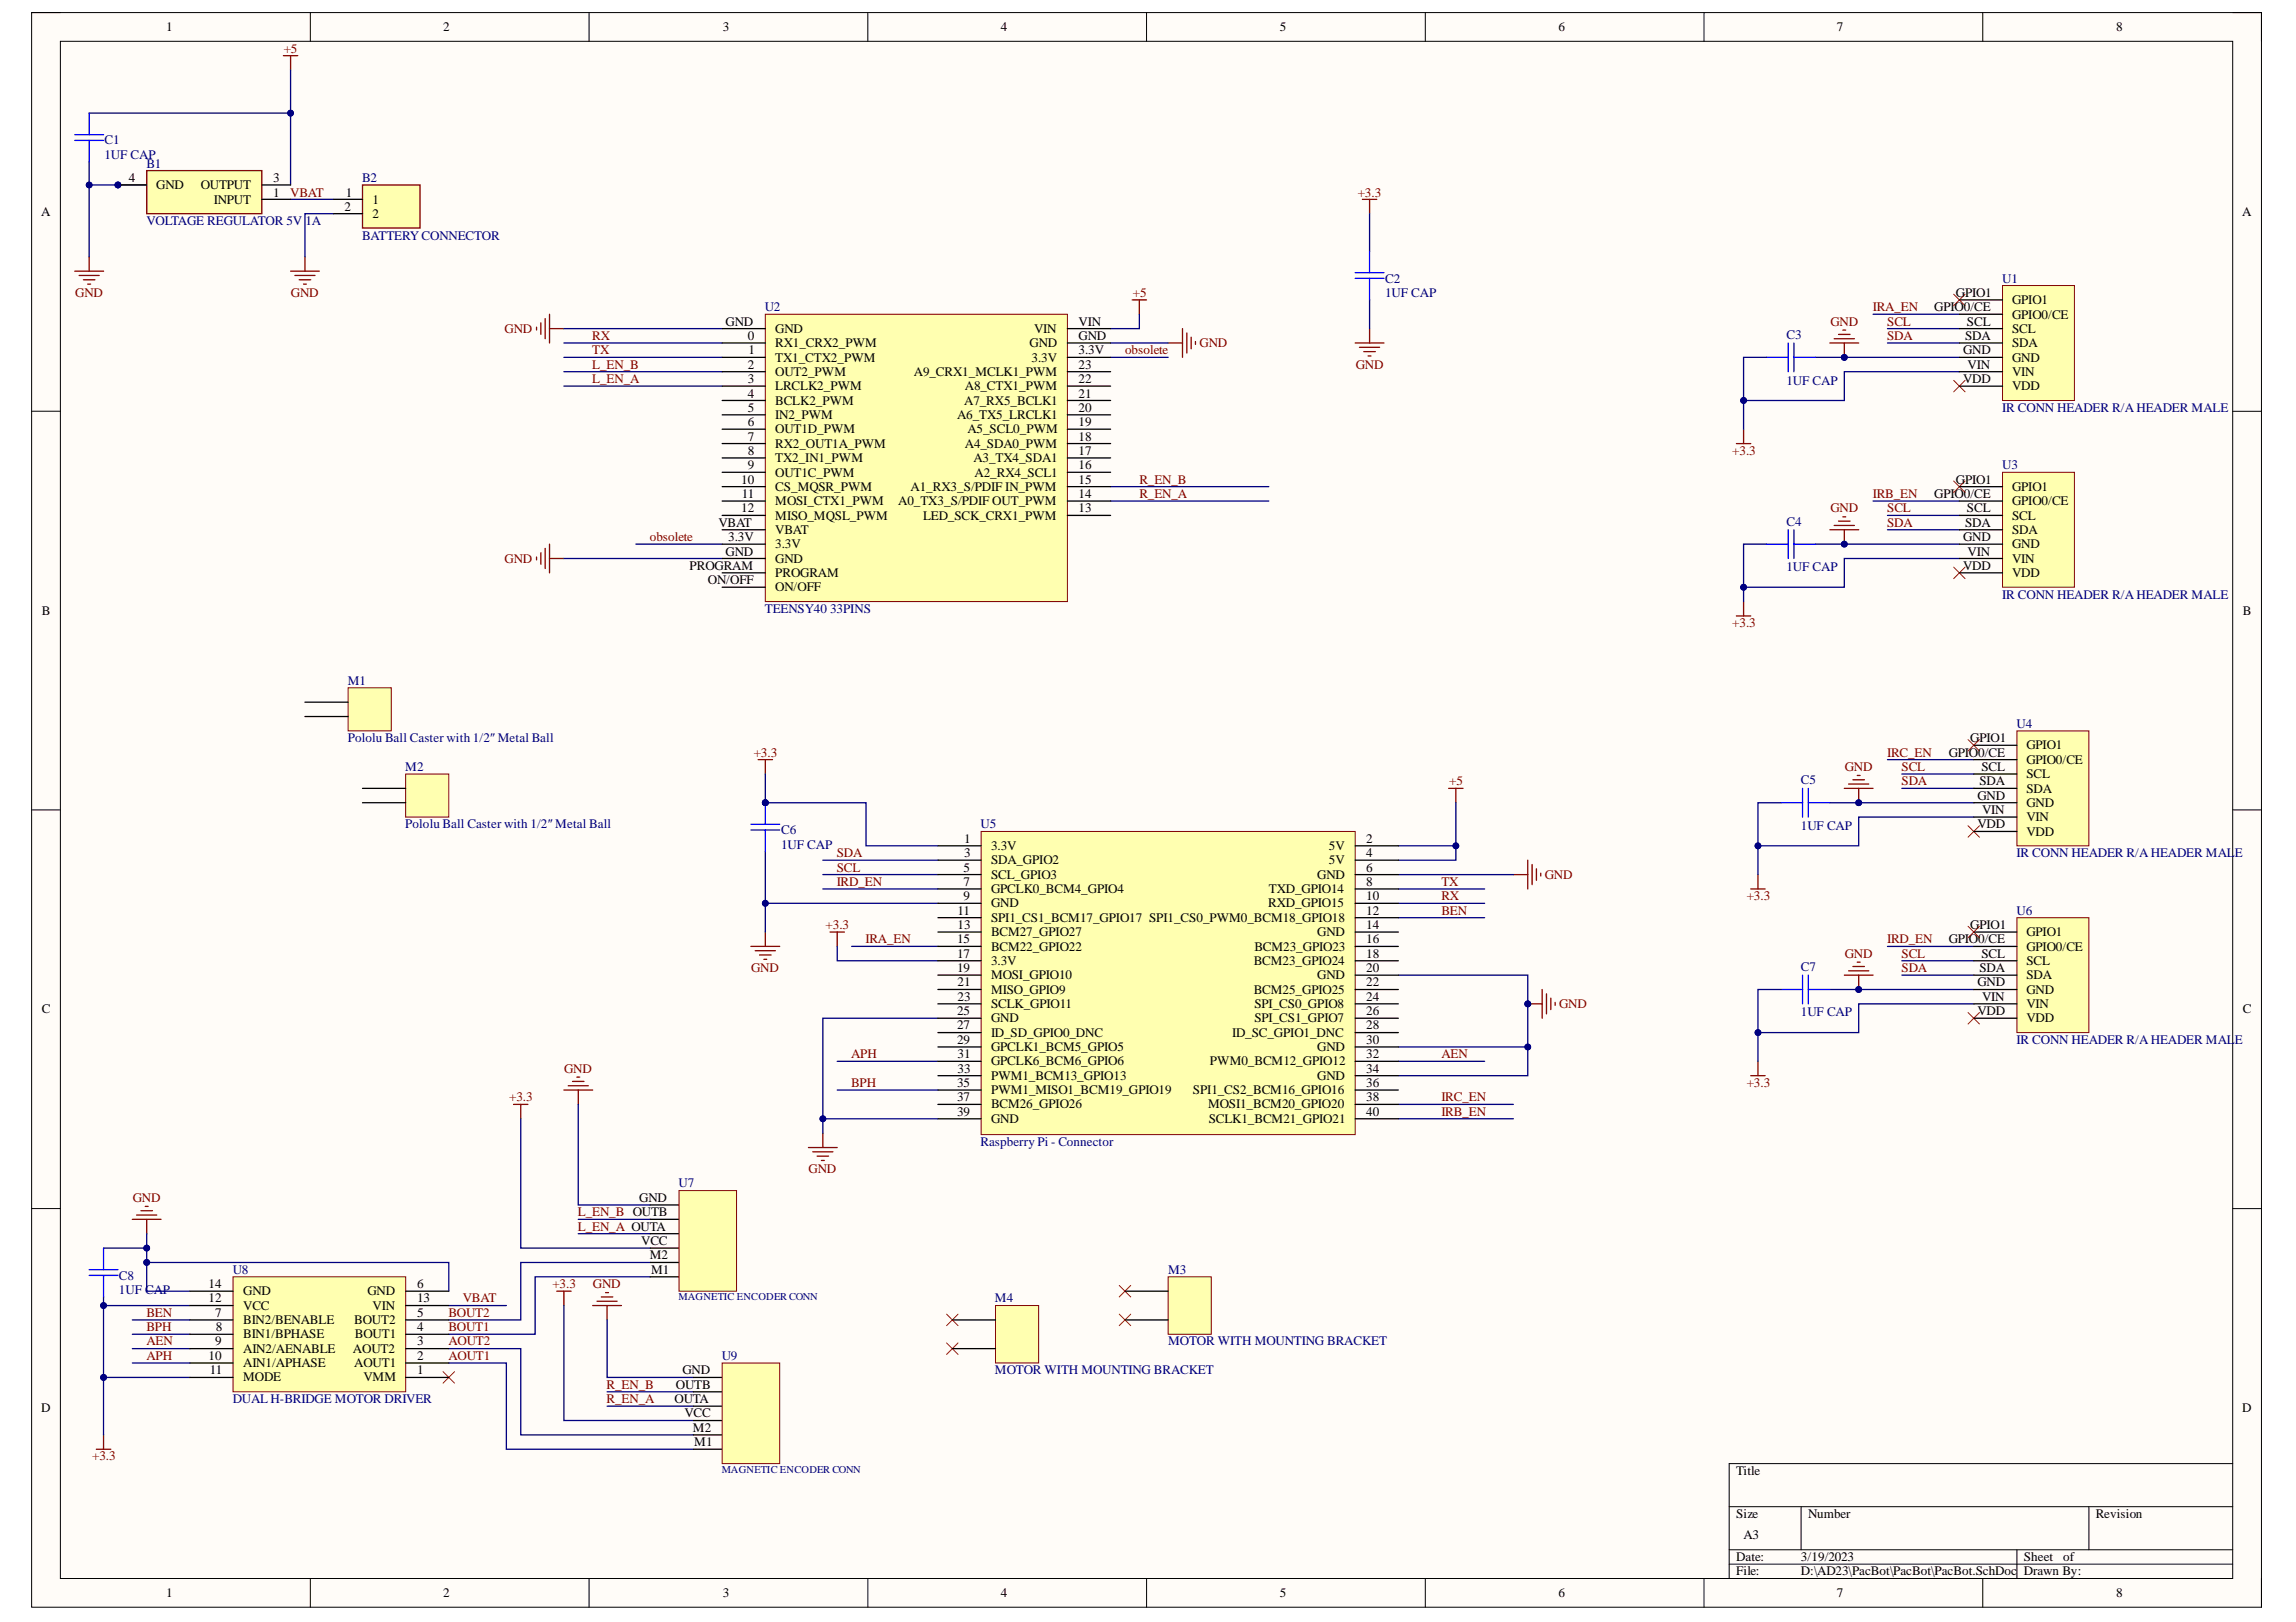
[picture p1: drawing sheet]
<svg xmlns="http://www.w3.org/2000/svg" width="297mm" height="210mm" viewBox="0 0 297 210" stroke-linecap="round" stroke-linejoin="round" font-family="sans-serif">
<defs><g id="words">
<g font-size="1.7">
<text x="21.5" y="4.1">1</text>
<text x="57.3" y="4.1">2</text>
<text x="93.5" y="4.1">3</text>
<text x="129.5" y="4.1">4</text>
<text x="165.6" y="4.1">5</text>
<text x="201.6" y="4.1">6</text>
<text x="237.6" y="4.1">7</text>
<text x="273.8" y="4.1">8</text>
<text x="16.7" y="23.6">4</text>
<text x="35.4" y="23.6">3</text>
<text x="5.3" y="28">A</text>
<text x="20.2" y="24.5">GND</text>
<text x="26" y="24.5">OUTPUT</text>
<text x="27.7" y="26.4">INPUT</text>
<text x="35.4" y="25.4">1</text>
<text x="44.6" y="27.3">2</text>
<text x="44.7" y="25.4">1</text>
<text x="48.2" y="26.4">1</text>
<text x="48.2" y="28.2">2</text>
<text x="290.1" y="28">A</text>
<text x="250.2" y="40.3">GPIO0/CE</text>
<text x="253" y="38.4">GPIO1</text>
<text x="260.3" y="41.2">GPIO0/CE</text>
<text x="260.3" y="39.4">GPIO1</text>
<text x="93.9" y="42.2">GND</text>
<text x="96.7" y="47.7">2</text>
<text x="96.7" y="44">0</text>
<text x="96.8" y="45.9">1</text>
<text x="100.3" y="46.8">TX1_CTX2_PWM</text>
<text x="100.3" y="44.9">RX1_CRX2_PWM</text>
<text x="100.3" y="43.1">GND</text>
<text x="133.2" y="44.9">GND</text>
<text x="133.5" y="46.8">3.3V</text>
<text x="133.8" y="43.1">VIN</text>
<text x="139.5" y="47.7">23</text>
<text x="139.5" y="45.9">3.3V</text>
<text x="139.5" y="44">GND</text>
<text x="139.5" y="42.2">VIN</text>
<text x="254" y="45.9">GND</text>
<text x="254.2" y="44">SDA</text>
<text x="254.5" y="42.2">SCL</text>
<text x="254.6" y="47.7">VIN</text>
<text x="260.3" y="46.8">GND</text>
<text x="260.3" y="44.9">SDA</text>
<text x="260.3" y="43.1">SCL</text>
<text x="96.7" y="53.3">5</text>
<text x="96.7" y="51.5">4</text>
<text x="96.7" y="49.6">3</text>
<text x="100.3" y="52.4">BCLK2_PWM</text>
<text x="100.3" y="50.5">LRCLK2_PWM</text>
<text x="100.3" y="48.7">OUT2_PWM</text>
<text x="118.2" y="48.7">A9_CRX1_MCLK1_PWM</text>
<text x="124.7" y="52.4">A7_RX5_BCLK1</text>
<text x="124.8" y="50.5">A8_CTX1_PWM</text>
<text x="139.5" y="53.3">20</text>
<text x="139.5" y="51.5">21</text>
<text x="139.5" y="49.6">22</text>
<text x="254" y="49.6">VDD</text>
<text x="260.3" y="50.5">VDD</text>
<text x="260.3" y="48.7">VIN</text>
<text x="96.7" y="55.2">6</text>
<text x="96.7" y="57">7</text>
<text x="96.7" y="58.9">8</text>
<text x="100.3" y="54.2">IN2_PWM</text>
<text x="100.3" y="56.1">OUT1D_PWM</text>
<text x="100.3" y="58">RX2_OUT1A_PWM</text>
<text x="100.3" y="59.8">TX2_IN1_PWM</text>
<text x="123.8" y="54.2">A6_TX5_LRCLK1</text>
<text x="124.8" y="58">A4_SDA0_PWM</text>
<text x="125.2" y="56.1">A5_SCL0_PWM</text>
<text x="125.9" y="59.8">A3_TX4_SDA1</text>
<text x="139.5" y="55.2">19</text>
<text x="139.5" y="57">18</text>
<text x="139.5" y="58.9">17</text>
<text x="95.9" y="62.6">10</text>
<text x="96" y="64.5">11</text>
<text x="96.7" y="60.7">9</text>
<text x="100.3" y="61.7">OUT1C_PWM</text>
<text x="100.3" y="63.5">CS_MQSR_PWM</text>
<text x="100.3" y="65.4">MOSI_CTX1_PWM</text>
<text x="116.2" y="65.4">A0_TX3_S/PDIF OUT_PWM</text>
<text x="117.8" y="63.5">A1_RX3_S/PDIF IN_PWM</text>
<text x="126.1" y="61.7">A2_RX4_SCL1</text>
<text x="139.5" y="60.7">16</text>
<text x="139.5" y="62.6">15</text>
<text x="139.5" y="64.5">14</text>
<text x="250.2" y="64.5">GPIO0/CE</text>
<text x="253" y="62.6">GPIO1</text>
<text x="260.3" y="65.4">GPIO0/CE</text>
<text x="260.3" y="63.5">GPIO1</text>
<text x="92.9" y="68.2">VBAT</text>
<text x="93.9" y="71.9">GND</text>
<text x="94.2" y="70">3.3V</text>
<text x="95.9" y="66.3">12</text>
<text x="100.3" y="67.2">MISO_MQSL_PWM</text>
<text x="100.3" y="69.1">VBAT</text>
<text x="100.3" y="71">3.3V</text>
<text x="119.4" y="67.2">LED_SCK_CRX1_PWM</text>
<text x="139.5" y="66.3">13</text>
<text x="254" y="70">GND</text>
<text x="254.2" y="68.2">SDA</text>
<text x="254.5" y="66.3">SCL</text>
<text x="254.6" y="71.9">VIN</text>
<text x="260.3" y="71">GND</text>
<text x="260.3" y="69.1">SDA</text>
<text x="260.3" y="67.2">SCL</text>
<text x="89.2" y="73.8">PROGRAM</text>
<text x="91.6" y="75.6">ON/OFF</text>
<text x="100.3" y="72.8">GND</text>
<text x="100.3" y="74.7">PROGRAM</text>
<text x="100.3" y="76.5">ON/OFF</text>
<text x="254" y="73.8">VDD</text>
<text x="260.3" y="74.7">VDD</text>
<text x="260.3" y="72.8">VIN</text>
<text x="5.4" y="79.6">B</text>
<text x="290.2" y="79.6">B</text>
<text x="252.1" y="97.9">GPIO0/CE</text>
<text x="254.9" y="96.1">GPIO1</text>
<text x="256.1" y="101.6">SDA</text>
<text x="256.3" y="99.8">SCL</text>
<text x="262.2" y="100.7">SCL</text>
<text x="262.2" y="98.8">GPIO0/CE</text>
<text x="262.2" y="97">GPIO1</text>
<text x="255.8" y="107.2">VDD</text>
<text x="255.8" y="103.5">GND</text>
<text x="256.4" y="105.3">VIN</text>
<text x="262.2" y="106.3">VIN</text>
<text x="262.2" y="104.4">GND</text>
<text x="262.2" y="102.6">SDA</text>
<text x="124.7" y="112.8">5</text>
<text x="124.7" y="109.1">1</text>
<text x="124.7" y="110.9">3</text>
<text x="128.2" y="110">3.3V</text>
<text x="128.2" y="111.9">SDA_GPIO2</text>
<text x="128.2" y="113.7">SCL_GPIO3</text>
<text x="170.4" y="113.7">GND</text>
<text x="171.9" y="110">5V</text>
<text x="171.9" y="111.9">5V</text>
<text x="176.8" y="109.1">2</text>
<text x="176.8" y="110.9">4</text>
<text x="176.8" y="112.8">6</text>
<text x="262.2" y="108.1">VDD</text>
<text x="123.9" y="118.4">11</text>
<text x="124.7" y="114.6">7</text>
<text x="124.7" y="116.5">9</text>
<text x="128.2" y="115.6">GPCLK0_BCM4_GPIO4</text>
<text x="128.2" y="117.4">GND</text>
<text x="128.2" y="119.3">SPI1_CS1_BCM17_GPIO17 SPI1_CS0_PWM0_BCM18_GPIO18</text>
<text x="164.1" y="117.4">RXD_GPIO15</text>
<text x="164.2" y="115.6">TXD_GPIO14</text>
<text x="176.8" y="114.6">8</text>
<text x="176.8" y="116.5">10</text>
<text x="176.8" y="118.4">12</text>
<text x="123.8" y="122.1">15</text>
<text x="123.8" y="123.9">17</text>
<text x="123.8" y="125.8">19</text>
<text x="123.9" y="120.2">13</text>
<text x="128.2" y="121.1">BCM27_GPIO27</text>
<text x="128.2" y="123">BCM22_GPIO22</text>
<text x="128.2" y="124.9">3.3V</text>
<text x="162.2" y="124.9">BCM23_GPIO24</text>
<text x="162.3" y="123">BCM23_GPIO23</text>
<text x="170.4" y="121.1">GND</text>
<text x="176.8" y="120.2">14</text>
<text x="176.8" y="122.1">16</text>
<text x="176.8" y="123.9">18</text>
<text x="176.8" y="125.8">20</text>
<text x="252.1" y="122.1">GPIO0/CE</text>
<text x="254.9" y="120.2">GPIO1</text>
<text x="256.1" y="125.8">SDA</text>
<text x="256.3" y="123.9">SCL</text>
<text x="262.2" y="124.9">SCL</text>
<text x="262.2" y="123">GPIO0/CE</text>
<text x="262.2" y="121.1">GPIO1</text>
<text x="5.4" y="131.1">C</text>
<text x="123.8" y="131.4">25</text>
<text x="123.9" y="127.7">21</text>
<text x="123.9" y="129.5">23</text>
<text x="128.2" y="126.7">MOSI_GPIO10</text>
<text x="128.2" y="128.6">MISO_GPIO9</text>
<text x="128.2" y="130.4">SCLK_GPIO11</text>
<text x="162.2" y="128.6">BCM25_GPIO25</text>
<text x="162.3" y="130.4">SPI_CS0_GPIO8</text>
<text x="170.4" y="126.7">GND</text>
<text x="176.8" y="127.7">22</text>
<text x="176.8" y="129.5">24</text>
<text x="176.8" y="131.4">26</text>
<text x="255.8" y="131.4">VDD</text>
<text x="255.8" y="127.7">GND</text>
<text x="256.4" y="129.5">VIN</text>
<text x="262.2" y="130.4">VIN</text>
<text x="262.2" y="128.6">GND</text>
<text x="262.2" y="126.7">SDA</text>
<text x="290.2" y="131.1">C</text>
<text x="123.8" y="133.2">27</text>
<text x="123.8" y="135.1">29</text>
<text x="123.9" y="136.9">31</text>
<text x="128.2" y="132.3">GND</text>
<text x="128.2" y="134.2">ID_SD_GPIO0_DNC</text>
<text x="128.2" y="136">GPCLK1_BCM5_GPIO5</text>
<text x="128.2" y="137.9">GPCLK6_BCM6_GPIO6</text>
<text x="156.5" y="137.9">PWM0_BCM12_GPIO12</text>
<text x="159.4" y="134.2">ID_SC_GPIO1_DNC</text>
<text x="162.3" y="132.3">SPI_CS1_GPIO7</text>
<text x="170.4" y="136">GND</text>
<text x="176.8" y="133.2">28</text>
<text x="176.8" y="135.1">30</text>
<text x="176.8" y="136.9">32</text>
<text x="262.2" y="132.3">VDD</text>
<text x="123.8" y="140.7">35</text>
<text x="123.8" y="142.5">37</text>
<text x="123.9" y="138.8">33</text>
<text x="128.2" y="139.7">PWM1_BCM13_GPIO13</text>
<text x="128.2" y="141.6">PWM1_MISO1_BCM19_GPIO19</text>
<text x="128.2" y="143.4">BCM26_GPIO26</text>
<text x="154.3" y="141.6">SPI1_CS2_BCM16_GPIO16</text>
<text x="156.3" y="143.4">MOSI1_BCM20_GPIO20</text>
<text x="170.4" y="139.7">GND</text>
<text x="176.8" y="138.8">34</text>
<text x="176.8" y="140.7">36</text>
<text x="176.8" y="142.5">38</text>
<text x="123.8" y="144.4">39</text>
<text x="128.2" y="145.3">GND</text>
<text x="156.4" y="145.3">SCLK1_BCM21_GPIO21</text>
<text x="176.8" y="144.4">40</text>
<text x="82.7" y="155.5">GND</text>
<text x="83" y="161.1">VCC</text>
<text x="27" y="166.7">14</text>
<text x="31.5" y="167.6">GND</text>
<text x="47.5" y="167.6">GND</text>
<text x="54" y="166.7">6</text>
<text x="84.1" y="163">M2</text>
<text x="84.2" y="164.8">M1</text>
<text x="27" y="168.5">12</text>
<text x="27.8" y="170.4">7</text>
<text x="27.9" y="172.3">8</text>
<text x="31.5" y="169.5">VCC</text>
<text x="31.5" y="171.3">BIN2/BENABLE</text>
<text x="31.5" y="173.2">BIN1/BPHASE</text>
<text x="45.8" y="171.3">BOUT2</text>
<text x="45.9" y="173.2">BOUT1</text>
<text x="48.2" y="169.5">VIN</text>
<text x="54" y="168.5">13</text>
<text x="54" y="170.4">5</text>
<text x="54" y="172.3">4</text>
<text x="27" y="176">10</text>
<text x="27.1" y="177.8">11</text>
<text x="27.8" y="174.1">9</text>
<text x="31.5" y="175">AIN2/AENABLE</text>
<text x="31.5" y="176.9">AIN1/APHASE</text>
<text x="31.5" y="178.8">MODE</text>
<text x="45.7" y="175">AOUT2</text>
<text x="45.8" y="176.9">AOUT1</text>
<text x="47" y="178.8">VMM</text>
<text x="54" y="174.1">3</text>
<text x="54" y="176">2</text>
<text x="54" y="177.8">1</text>
<text x="87.4" y="179.7">OUTB</text>
<text x="88.3" y="177.8">GND</text>
<text x="5.3" y="182.7">D</text>
<text x="87.3" y="181.5">OUTA</text>
<text x="88.5" y="183.4">VCC</text>
<text x="89.6" y="185.3">M2</text>
<text x="290.1" y="182.7">D</text>
<text x="89.8" y="187.1">M1</text>
<text x="224.6" y="190.8">Title</text>
<text x="224.6" y="196.4">Size</text>
<text x="233.9" y="196.4">Number</text>
<text x="271.1" y="196.4">Revision</text>
<text x="224.6" y="202">Date:</text>
<text x="224.6" y="203.9">File:</text>
<text x="225.5" y="199.2">A3</text>
<text x="233" y="202">3/19/2023</text>
<text x="233" y="203.9">D:\AD23\PacBot\PacBot\PacBot.SchDoc</text>
<text x="261.8" y="202">Sheet</text>
<text x="261.8" y="203.9">Drawn By:</text>
<text x="266.9" y="202">of</text>
<text x="21.5" y="206.6">1</text>
<text x="57.3" y="206.6">2</text>
<text x="93.5" y="206.6">3</text>
<text x="129.5" y="206.6">4</text>
<text x="165.6" y="206.6">5</text>
<text x="201.6" y="206.6">6</text>
<text x="237.6" y="206.6">7</text>
<text x="273.8" y="206.6">8</text>
</g>
<g font-size="1.7" fill="#800000">
<text x="36.7" y="6.8">+5</text>
<text x="37.5" y="25.4">VBAT</text>
<text x="175.7" y="25.4">+3.3</text>
<text x="9.7" y="38.4">GND</text>
<text x="37.6" y="38.4">GND</text>
<text x="146.6" y="38.4">+5</text>
<text x="242.3" y="40.3">IRA_EN</text>
<text x="65.3" y="43.1">GND</text>
<text x="76.6" y="44">RX</text>
<text x="76.6" y="45.9">TX</text>
<text x="76.6" y="47.7">L_EN_B</text>
<text x="145.5" y="45.9">obsolete</text>
<text x="155.2" y="44.9">GND</text>
<text x="175.4" y="47.7">GND</text>
<text x="236.8" y="42.2">GND</text>
<text x="244.2" y="44">SDA</text>
<text x="244.2" y="42.2">SCL</text>
<text x="76.6" y="49.6">L_EN_A</text>
<text x="224.1" y="58.9">+3.3</text>
<text x="147.4" y="62.6">R_EN_B</text>
<text x="147.4" y="64.5">R_EN_A</text>
<text x="242.3" y="64.5">IRB_EN</text>
<text x="84.1" y="70">obsolete</text>
<text x="236.8" y="66.3">GND</text>
<text x="244.2" y="68.2">SDA</text>
<text x="244.2" y="66.3">SCL</text>
<text x="65.3" y="72.8">GND</text>
<text x="224.1" y="81.2">+3.3</text>
<text x="97.5" y="97.9">+3.3</text>
<text x="187.5" y="101.6">+5</text>
<text x="238.7" y="99.8">GND</text>
<text x="244.2" y="97.9">IRC_EN</text>
<text x="246" y="101.6">SDA</text>
<text x="246" y="99.8">SCL</text>
<text x="108.2" y="110.9">SDA</text>
<text x="108.2" y="112.8">SCL</text>
<text x="199.8" y="113.7">GND</text>
<text x="108.2" y="114.6">IRD_EN</text>
<text x="186.5" y="114.6">TX</text>
<text x="186.5" y="116.5">RX</text>
<text x="186.5" y="118.4">BEN</text>
<text x="226" y="116.5">+3.3</text>
<text x="97.2" y="125.8">GND</text>
<text x="106.8" y="120.2">+3.3</text>
<text x="112" y="122.1">IRA_EN</text>
<text x="238.7" y="123.9">GND</text>
<text x="244.2" y="122.1">IRD_EN</text>
<text x="246" y="125.8">SDA</text>
<text x="246" y="123.9">SCL</text>
<text x="201.7" y="130.4">GND</text>
<text x="110.1" y="136.9">APH</text>
<text x="186.5" y="136.9">AEN</text>
<text x="65.9" y="142.5">+3.3</text>
<text x="73" y="138.8">GND</text>
<text x="110.1" y="140.7">BPH</text>
<text x="186.5" y="142.5">IRC_EN</text>
<text x="226" y="140.7">+3.3</text>
<text x="186.5" y="144.4">IRB_EN</text>
<text x="17.2" y="155.5">GND</text>
<text x="104.6" y="151.8">GND</text>
<text x="74.8" y="157.4">L_EN_B OUTB</text>
<text x="74.8" y="159.2">L_EN_A OUTA</text>
<text x="71.5" y="166.7">+3.3</text>
<text x="76.7" y="166.7">GND</text>
<text x="18.9" y="170.4">BEN</text>
<text x="18.9" y="172.3">BPH</text>
<text x="58" y="170.4">BOUT2</text>
<text x="58" y="172.3">BOUT1</text>
<text x="59.9" y="168.5">VBAT</text>
<text x="18.9" y="174.1">AEN</text>
<text x="18.9" y="176">APH</text>
<text x="58" y="174.1">AOUT2</text>
<text x="58" y="176">AOUT1</text>
<text x="78.5" y="179.7">R_EN_B</text>
<text x="78.5" y="181.5">R_EN_A</text>
<text x="11.9" y="189">+3.3</text>
</g>
<g font-size="1.7" fill="#000080">
<text x="13.5" y="18.7">C1</text>
<text x="13.5" y="20.5">1UF CAP</text>
<text x="18.9" y="21.7">B1</text>
<text x="46.9" y="23.6">B2</text>
<text x="18.9" y="29.1">VOLTAGE REGULATOR 5V</text>
<text x="39.5" y="29.1">1A</text>
<text x="46.9" y="31">BATTERYCONNECTOR</text>
<text x="98.9" y="40.3">U2</text>
<text x="179.2" y="36.6">C2</text>
<text x="179.2" y="38.4">1UF CAP</text>
<text x="259" y="36.6">U1</text>
<text x="231.1" y="43.8">C3</text>
<text x="231.1" y="49.8">1UF CAP</text>
<text x="259" y="53.3">IR CONN HEADER R/AHEADER MALE</text>
<text x="259" y="60.7">U3</text>
<text x="231.1" y="68">C4</text>
<text x="231.1" y="73.9">1UF CAP</text>
<text x="259" y="77.5">IR CONN HEADER R/AHEADER MALE</text>
<text x="98.9" y="79.3">TEENSY40 33PINS</text>
<text x="45" y="88.6">M1</text>
<text x="260.9" y="94.2">U4</text>
<text x="45" y="96.1">Pololu Ball Caster with 1/2″ Metal Ball</text>
<text x="52.4" y="99.8">M2</text>
<text x="233" y="101.5">C5</text>
<text x="52.4" y="107.2">Pololu Ball Caster with 1/2″ Metal Ball</text>
<text x="101.1" y="108">C6</text>
<text x="126.9" y="107.2">U5</text>
<text x="233" y="107.4">1UF CAP</text>
<text x="101.1" y="109.8">1UF CAP</text>
<text x="260.9" y="110.9">IR CONN HEADER R/AHEADER MAL</text>
<text x="289.1" y="110.9">E</text>
<text x="260.9" y="118.4">U6</text>
<text x="233" y="125.6">C7</text>
<text x="233" y="131.5">1UF CAP</text>
<text x="260.9" y="135.1">IR CONN HEADER R/AHEADER MAL</text>
<text x="289.1" y="135.1">E</text>
<text x="126.9" y="148.3">Raspberry Pi - Connector</text>
<text x="87.8" y="153.7">U7</text>
<text x="15.4" y="165.6">C8</text>
<text x="15.4" y="167.4">1UF CAP</text>
<text x="30.1" y="164.8">U8</text>
<text x="151.1" y="164.8">M3</text>
<text x="128.7" y="168.5">M4</text>
<text x="93.4" y="176">U9</text>
<text x="128.7" y="177.8">MOTOR WITH MOUNTING BRACKET</text>
<text x="151.1" y="174.1">MOTOR WITH MOUNTING BRACKET</text>
<text x="30.1" y="181.5">DUAL H-BRIDGE MOTOR DRIVER</text>
</g>
<g font-size="1.4" fill="#000080">
<text x="87.8" y="168.3">MAGNETIC ENCODER CONN</text>
<text x="93.4" y="190.6">MAGNETIC ENCODER CONN</text>
</g>
</g></defs>
<path d="M4.1 1.6h288.5v206.4h-288.5z" fill-rule="evenodd" fill="#fffcf8"/>
<path d="M4.1 1.6h288.5v206.4h-288.5z" fill="none" stroke="#000" stroke-width=".13"/>
<path d="M7.8 5.3h281v199h-281z" fill-rule="evenodd" fill="#fffcf8"/>
<g fill="none" stroke="#000" stroke-width=".13">
<path d="M4.1 1.6h3.7M7.8 5.3h281v199h-281zM40.1 1.6v3.7M76.2 1.6v3.7M112.3 1.6v3.7M148.3 1.6v3.7M184.4 1.6v3.7M220.5 1.6v3.7M256.5 1.6v3.7M288.8 1.6h3.8v3.7M4.1 53.2h3.7M288.8 53.2h3.8"/>
<path d="M4.1 104.8h3.7M288.8 104.8h3.8M4.1 156.4h3.7M288.8 156.4h3.8M223.7 195h65.1M233 195v5.6M270.2 195v5.6M288.8 189.4h-65.1v14.9M40.1 204.3v3.7M76.2 204.3v3.7M112.3 204.3v3.7M148.3 204.3v3.7"/>
<path d="M184.4 204.3v3.7M220.5 204.3v3.7M223.7 200.6h65.1M223.7 202.4h65.1M256.5 204.3v3.7M260.9 200.6v3.7M292.6 204.3v3.7"/>
</g>
<g fill="none" stroke="#800000" stroke-width=".17">
<path d="M36.7 7.2h1.8M37.6 7.2v1.9M9.7 35.1h3.7M10.2 35.6h2.6M10.8 36.2h1.5M11.3 36.8h.4M11.5 33.2v1.9M37.6 35.1h3.7M38.2 35.6h2.6M38.7 36.2h1.5M39.3 36.8h.3M39.5 33.2v1.9"/>
<path d="M176.3 25.8h1.8M177.2 25.8v1.9M175.3 44.4h3.7M175.9 44.9h2.6M176.4 45.5h1.5M177 46.1h.4M177.2 42.5v1.9M224.6 57.4h1.9M225.6 55.5v1.9M236.7 44.4h3.8M237.3 43.8h2.6M237.9 43.3h1.4"/>
<path d="M238.4 42.7h.4M238.6 44.4v1.8M74.1 139.9h1.5M74.6 139.4h.4M17.1 157.8h3.7M17.7 157.2h2.6M18.2 156.7h1.5M18.8 156.1h.4M19 157.8v1.9M66.4 142.9h1.9M67.4 142.9v1.9M73 141.1h3.7"/>
<path d="M73.5 140.5h2.6M74.8 141.1v1.8M72 167.1h1.9M73 167.1v1.9M76.7 169h3.7M77.2 168.4h2.6M77.8 167.8h1.5M78.3 167.3h.4M78.5 169v1.8M12.5 187.5h1.8M13.4 185.7v1.8"/>
</g>
<path d="M252.7 49.2l1.5 1.5M254.2 49.2l-1.5 1.5M57.3 177.5l1.5 1.5M58.8 177.5l-1.5 1.5" fill="none" stroke="#f00" stroke-width=".13"/>
<circle cx="238.6" cy="46.2" r=".38" fill="#000080"/>
<circle cx="238.6" cy="46.2" r=".38" fill="none" stroke="#000080" stroke-width=".13"/>
<path d="M252.7 38.1l1.5 1.5M254.2 38.1l-1.5 1.5M252.7 73.4l1.5 1.5M254.2 73.4l-1.5 1.5" fill="none" stroke="#f00" stroke-width=".13"/>
<path d="M224.6 79.7h1.9M225.6 77.9v1.8M236.7 68.6h3.8M237.3 68h2.6M237.9 67.4h1.4M238.4 66.9h.4M238.6 68.6v1.8" fill="none" stroke="#800000" stroke-width=".17"/>
<circle cx="238.6" cy="70.4" r=".37" fill="#000080"/>
<circle cx="238.6" cy="70.4" r=".37" fill="none" stroke="#000080" stroke-width=".13"/>
<path d="M252.7 62.2l1.5 1.5M254.2 62.2l-1.5 1.5M254.6 106.9l1.5 1.4M256.1 106.9l-1.5 1.4" fill="none" stroke="#f00" stroke-width=".13"/>
<path d="M226.5 115h1.9M227.4 113.2v1.8M238.6 102h3.7M239.2 101.5h2.6M239.7 100.9h1.5M240.3 100.4h.3M240.5 102v1.9" fill="none" stroke="#800000" stroke-width=".17"/>
<circle cx="240.5" cy="103.9" r=".37" fill="#000080"/>
<circle cx="240.5" cy="103.9" r=".37" fill="none" stroke="#000080" stroke-width=".13"/>
<path d="M254.6 95.7l1.5 1.5M256.1 95.7l-1.5 1.5M254.6 131l1.5 1.5M256.1 131l-1.5 1.5" fill="none" stroke="#f00" stroke-width=".13"/>
<path d="M226.5 139.2h1.9M227.4 137.3v1.9M238.6 126.2h3.7M239.2 125.6h2.6M239.7 125.1h1.5M240.3 124.5h.3M240.5 126.2v1.9" fill="none" stroke="#800000" stroke-width=".17"/>
<circle cx="240.5" cy="128.1" r=".37" fill="#000080"/>
<circle cx="240.5" cy="128.1" r=".37" fill="none" stroke="#000080" stroke-width=".13"/>
<path d="M254.6 119.9l1.5 1.5M256.1 119.9l-1.5 1.5" fill="none" stroke="#f00" stroke-width=".13"/>
<g fill="none" stroke="#800000" stroke-width=".17">
<path d="M98.1 98.3h1.8M99 98.3v1.9M187.4 102h1.9M188.3 102v1.9M195.8 113.2h1.9M197.7 111.3v3.7M198.2 111.9v2.6M198.8 112.4v1.5M199.3 113v.4M97.2 122.5h3.7M97.7 123h2.6M98.3 123.6h1.5"/>
<path d="M98.8 124.1h.4M99 120.6v1.9M107.4 120.6h1.8M108.3 120.6v1.9M197.7 129.9h1.8M199.5 128.1v3.7M200.1 128.6v2.6M200.6 129.2v1.5M201.2 129.7v.4M104.6 148.5h3.7M105.2 149.1h2.6M105.7 149.6h1.5"/>
<path d="M106.3 150.2h.3M106.5 146.6v1.9"/>
</g>
<circle cx="197.7" cy="129.9" r=".37" fill="#000080"/>
<circle cx="197.7" cy="129.9" r=".37" fill="none" stroke="#000080" stroke-width=".13"/>
<g fill="none" stroke="#800000" stroke-width=".17">
<path d="M146.5 38.8h1.8M147.4 38.8v1.9M69.4 42.3v.4M70 41.8v1.5M70.5 41.2v2.6M71.1 40.7v3.7M71.1 42.5h1.9M151.1 44.4h1.9M153 42.5v3.7M153.5 43.1v2.6M154.1 43.6v1.5M154.7 44.2v.4"/>
<path d="M69.4 72.1v.4M70 71.5v1.5M70.5 71v2.6M71.1 70.4v3.7M71.1 72.3h1.9"/>
</g>
<path d="M19 23.9h-7.5v9.3M37.6 25.8h5.6M43.2 27.7h-3.7v5.5" fill="none" stroke="#000080" stroke-width=".17"/>
<circle cx="11.5" cy="23.9" r=".37" fill="#000080"/>
<circle cx="11.5" cy="23.9" r=".37" fill="none" stroke="#000080" stroke-width=".13"/>
<circle cx="15.3" cy="23.9" r=".37" fill="#000080"/>
<circle cx="15.3" cy="23.9" r=".37" fill="none" stroke="#000080" stroke-width=".13"/>
<path d="M13.4 169h11.2" fill="none" stroke="#000080" stroke-width=".17"/>
<circle cx="13.4" cy="169" r=".37" fill="#000080"/>
<circle cx="13.4" cy="169" r=".37" fill="none" stroke="#000080" stroke-width=".13"/>
<path d="M13.4 161.5h5.6" fill="none" stroke="#000080" stroke-width=".17"/>
<circle cx="19" cy="161.5" r=".37" fill="#000080"/>
<circle cx="19" cy="161.5" r=".37" fill="none" stroke="#000080" stroke-width=".13"/>
<path d="M19 163.4h39.1v3.7" fill="none" stroke="#000080" stroke-width=".17"/>
<circle cx="19" cy="163.4" r=".37" fill="#000080"/>
<circle cx="19" cy="163.4" r=".37" fill="none" stroke="#000080" stroke-width=".13"/>
<path d="M13.4 178.3h11.2" fill="none" stroke="#000080" stroke-width=".17"/>
<circle cx="13.4" cy="178.2" r=".37" fill="#000080"/>
<circle cx="13.4" cy="178.2" r=".37" fill="none" stroke="#000080" stroke-width=".13"/>
<g fill="none" stroke="#000080" stroke-width=".17">
<path d="M234.9 46.2h18.6M67.4 144.8v16.7h16.7M74.8 142.9v13h9.3M74.8 157.8h9.3M74.8 159.7h9.3M17.1 170.8h7.5M17.1 172.7h7.5M17.1 174.5h7.5M17.1 176.4h7.5M58.1 169h7.4M58.1 174.5h9.3v11.2h22.3M58.1 176.4h7.4v11.1h24.2"/>
<path d="M73 169v14.8h16.7M78.5 170.8v7.5h11.2M84.1 163.4h-16.7v7.4h-9.3M84.1 165.2h-14.9v7.5h-11.1M78.5 180.1h11.2M78.5 182h11.2"/>
</g>
<circle cx="238.6" cy="46.2" r=".38" fill="#000080"/>
<circle cx="238.6" cy="46.2" r=".38" fill="none" stroke="#000080" stroke-width=".13"/>
<path d="M253.5 48.1h-14.9v3.7h-13" fill="none" stroke="#000080" stroke-width=".17"/>
<circle cx="225.6" cy="51.8" r=".37" fill="#000080"/>
<circle cx="225.6" cy="51.8" r=".37" fill="none" stroke="#000080" stroke-width=".13"/>
<path d="M242.3 40.7h11.2M244.2 42.5h9.3M244.2 44.4h9.3M234.9 70.4h18.6" fill="none" stroke="#000080" stroke-width=".17"/>
<circle cx="238.6" cy="70.4" r=".37" fill="#000080"/>
<circle cx="238.6" cy="70.4" r=".37" fill="none" stroke="#000080" stroke-width=".13"/>
<path d="M253.5 72.3h-14.9v3.7h-13" fill="none" stroke="#000080" stroke-width=".17"/>
<circle cx="225.6" cy="76" r=".37" fill="#000080"/>
<circle cx="225.6" cy="76" r=".37" fill="none" stroke="#000080" stroke-width=".13"/>
<path d="M242.3 64.8h11.2M244.2 66.7h9.3M244.2 68.6h9.3M236.7 103.9h18.6" fill="none" stroke="#000080" stroke-width=".17"/>
<circle cx="240.5" cy="103.9" r=".37" fill="#000080"/>
<circle cx="240.5" cy="103.9" r=".37" fill="none" stroke="#000080" stroke-width=".13"/>
<path d="M255.3 105.7h-14.8v3.8h-13.1" fill="none" stroke="#000080" stroke-width=".17"/>
<circle cx="227.4" cy="109.5" r=".37" fill="#000080"/>
<circle cx="227.4" cy="109.5" r=".37" fill="none" stroke="#000080" stroke-width=".13"/>
<path d="M244.2 98.3h11.1M246 100.2h9.3M246 102h9.3M236.7 128.1h18.6" fill="none" stroke="#000080" stroke-width=".17"/>
<circle cx="240.5" cy="128.1" r=".37" fill="#000080"/>
<circle cx="240.5" cy="128.1" r=".37" fill="none" stroke="#000080" stroke-width=".13"/>
<path d="M255.3 129.9h-14.8v3.7h-13.1" fill="none" stroke="#000080" stroke-width=".17"/>
<circle cx="227.4" cy="133.6" r=".37" fill="#000080"/>
<circle cx="227.4" cy="133.6" r=".37" fill="none" stroke="#000080" stroke-width=".13"/>
<path d="M244.2 122.5h11.1M246 124.3h9.3M246 126.2h9.3M121.3 144.8h-14.8v1.8" fill="none" stroke="#000080" stroke-width=".17"/>
<circle cx="106.5" cy="144.8" r=".37" fill="#000080"/>
<circle cx="106.5" cy="144.8" r=".37" fill="none" stroke="#000080" stroke-width=".13"/>
<path d="M121.3 131.8h-14.8v13" fill="none" stroke="#000080" stroke-width=".17"/>
<circle cx="106.5" cy="144.8" r=".37" fill="#000080"/>
<circle cx="106.5" cy="144.8" r=".37" fill="none" stroke="#000080" stroke-width=".13"/>
<path d="M99 116.9h22.3M108.3 122.5v1.8h13" fill="none" stroke="#000080" stroke-width=".17"/>
<circle cx="99" cy="116.9" r=".37" fill="#000080"/>
<circle cx="99" cy="116.9" r=".37" fill="none" stroke="#000080" stroke-width=".13"/>
<path d="M99 103.9h13v5.6h9.3" fill="none" stroke="#000080" stroke-width=".17"/>
<circle cx="99" cy="103.9" r=".37" fill="#000080"/>
<circle cx="99" cy="103.9" r=".37" fill="none" stroke="#000080" stroke-width=".13"/>
<path d="M106.5 111.3h14.8M106.5 113.2h14.8M106.5 115h14.8M108.3 137.3h13M110.2 122.5h11.1M180.9 135.5h16.8M108.3 141.1h13M180.9 142.9h14.9M180.9 144.8h14.9" fill="none" stroke="#000080" stroke-width=".17"/>
<circle cx="197.7" cy="135.5" r=".37" fill="#000080"/>
<circle cx="197.7" cy="135.5" r=".37" fill="none" stroke="#000080" stroke-width=".13"/>
<path d="M180.9 126.2h16.8v3.7" fill="none" stroke="#000080" stroke-width=".17"/>
<circle cx="197.7" cy="129.9" r=".37" fill="#000080"/>
<circle cx="197.7" cy="129.9" r=".37" fill="none" stroke="#000080" stroke-width=".13"/>
<path d="M180.9 118.8h11.2M180.9 113.2h14.9M180.9 116.9h11.2M180.9 115h11.2M180.9 109.5h7.4M180.9 137.3h11.2" fill="none" stroke="#000080" stroke-width=".17"/>
<circle cx="188.4" cy="109.5" r=".37" fill="#000080"/>
<circle cx="188.4" cy="109.5" r=".37" fill="none" stroke="#000080" stroke-width=".13"/>
<path d="M73 42.5h20.4M73 44.4h20.4M73 46.2h20.4M73 48.1h20.4M73 50h20.4M143.7 44.4h7.4M147.4 40.7v1.8h-3.7M73 72.3h20.4M143.7 63h20.5M143.7 64.8h20.5M197.7 129.9v9.3h-16.8" fill="none" stroke="#000080" stroke-width=".17"/>
<circle cx="197.7" cy="135.5" r=".37" fill="#000080"/>
<circle cx="197.7" cy="135.5" r=".37" fill="none" stroke="#000080" stroke-width=".13"/>
<circle cx="197.7" cy="129.9" r=".37" fill="#000080"/>
<circle cx="197.7" cy="129.9" r=".37" fill="none" stroke="#000080" stroke-width=".13"/>
<path d="M188.3 103.9v7.4h-7.4" fill="none" stroke="#000080" stroke-width=".17"/>
<circle cx="188.4" cy="109.5" r=".37" fill="#000080"/>
<circle cx="188.4" cy="109.5" r=".37" fill="none" stroke="#000080" stroke-width=".13"/>
<path d="M19 159.7v7.4h5.6" fill="none" stroke="#000080" stroke-width=".17"/>
<circle cx="19" cy="163.4" r=".37" fill="#000080"/>
<circle cx="19" cy="163.4" r=".37" fill="none" stroke="#000080" stroke-width=".13"/>
<circle cx="19" cy="161.5" r=".37" fill="#000080"/>
<circle cx="19" cy="161.5" r=".37" fill="none" stroke="#000080" stroke-width=".13"/>
<path d="M13.4 167.8v17.9" fill="none" stroke="#000080" stroke-width=".17"/>
<circle cx="13.4" cy="178.2" r=".37" fill="#000080"/>
<circle cx="13.4" cy="178.2" r=".37" fill="none" stroke="#000080" stroke-width=".13"/>
<circle cx="13.4" cy="169" r=".37" fill="#000080"/>
<circle cx="13.4" cy="169" r=".37" fill="none" stroke="#000080" stroke-width=".13"/>
<path d="M177.2 27.7v4.8M177.2 38.8v3.7M228.6 70.4h-3v7.5" fill="none" stroke="#000080" stroke-width=".17"/>
<circle cx="225.6" cy="76" r=".37" fill="#000080"/>
<circle cx="225.6" cy="76" r=".37" fill="none" stroke="#000080" stroke-width=".13"/>
<path d="M99 110.2v10.4" fill="none" stroke="#000080" stroke-width=".17"/>
<circle cx="99" cy="116.9" r=".37" fill="#000080"/>
<circle cx="99" cy="116.9" r=".37" fill="none" stroke="#000080" stroke-width=".13"/>
<path d="M99 100.2v3.7" fill="none" stroke="#000080" stroke-width=".17"/>
<circle cx="99" cy="103.9" r=".37" fill="#000080"/>
<circle cx="99" cy="103.9" r=".37" fill="none" stroke="#000080" stroke-width=".13"/>
<path d="M11.5 14.6h26.1" fill="none" stroke="#000080" stroke-width=".17"/>
<circle cx="37.6" cy="14.6" r=".37" fill="#000080"/>
<circle cx="37.6" cy="14.6" r=".37" fill="none" stroke="#000080" stroke-width=".13"/>
<path d="M37.6 9.1v14.8" fill="none" stroke="#000080" stroke-width=".17"/>
<circle cx="37.6" cy="14.6" r=".37" fill="#000080"/>
<circle cx="37.6" cy="14.6" r=".37" fill="none" stroke="#000080" stroke-width=".13"/>
<path d="M11.5 21v2.9" fill="none" stroke="#000080" stroke-width=".17"/>
<circle cx="11.5" cy="23.9" r=".37" fill="#000080"/>
<circle cx="11.5" cy="23.9" r=".37" fill="none" stroke="#000080" stroke-width=".13"/>
<path d="M143.7 46.2h7.4M82.3 70.4h11.1" fill="none" stroke="#000080" stroke-width=".17"/>
<g fill="none" stroke="#00f" stroke-width=".17">
<path d="M9.7 17.4h3.7M9.7 18.2h3.7M11.5 14.6v2.8M11.5 18.2v2.8M175.3 35.3h3.7M175.3 36h3.7M177.2 32.5v2.8M177.2 36v2.8M228.6 46.2h2.7M231.3 44.4v3.7M232.1 44.4v3.7M232.1 46.2h2.8"/>
<path d="M228.6 70.4h2.7M231.3 68.6v3.7M232.1 68.6v3.7M232.1 70.4h2.8M230.4 103.9h2.8M233.2 102v3.7M233.9 102v3.7M233.9 103.9h2.8M230.4 128.1h2.8M233.2 126.2v3.7M233.9 126.2v3.7M233.9 128.1h2.8"/>
</g>
<circle cx="99" cy="103.9" r=".37" fill="#000080"/>
<circle cx="99" cy="103.9" r=".37" fill="none" stroke="#000080" stroke-width=".13"/>
<path d="M97.2 107.4h3.7M97.2 106.7h3.7M99 103.9v2.8M99 107.4v2.8" fill="none" stroke="#00f" stroke-width=".17"/>
<circle cx="99" cy="103.9" r=".37" fill="#000080"/>
<circle cx="99" cy="103.9" r=".37" fill="none" stroke="#000080" stroke-width=".13"/>
<path d="M11.5 165h3.8M11.5 164.3h3.8M13.4 161.5v2.8M13.4 165v2.8" fill="none" stroke="#00f" stroke-width=".17"/>
<path d="M126.9 107.6h48.4v39.2h-48.4z" fill-rule="evenodd" fill="#ffffb0"/>
<path d="M126.9 107.6h48.4v39.2h-48.4z" fill="none" stroke="#800000" stroke-width=".13"/>
<g fill="none" stroke="#000" stroke-width=".17">
<path d="M121.3 109.5h5.6M121.3 111.3h5.6M121.3 113.2h5.6M121.3 115h5.6M121.3 116.9h5.6M121.3 118.8h5.6M175.3 109.5h5.6M175.3 111.3h5.6M175.3 113.2h5.6M175.3 115h5.6M175.3 116.9h5.6M175.3 118.8h5.6"/>
<path d="M121.3 120.6h5.6M121.3 122.5h5.6M121.3 124.3h5.6M121.3 126.2h5.6M121.3 128h5.6M121.3 129.9h5.6M121.3 131.8h5.6M121.3 133.6h5.6M121.3 135.5h5.6M121.3 137.3h5.6M121.3 139.2h5.6M175.3 120.6h5.6"/>
<path d="M175.3 122.5h5.6M175.3 124.3h5.6M175.3 126.2h5.6M175.3 128.1h5.6M175.3 129.9h5.6M175.3 131.8h5.6M175.3 133.6h5.6M175.3 135.5h5.6M175.3 137.3h5.6M175.3 139.2h5.6M121.3 141.1h5.6M121.3 142.9h5.6"/>
<path d="M121.3 144.8h5.6M175.3 141.1h5.6M175.3 142.9h5.6M175.3 144.8h5.6"/>
</g>
<path d="M30.1 165.2h22.4v14.9h-22.4z" fill-rule="evenodd" fill="#ffffb0"/>
<path d="M30.1 165.2h22.4v14.9h-22.4z" fill="none" stroke="#800000" stroke-width=".13"/>
<g fill="none" stroke="#000" stroke-width=".17">
<path d="M24.6 167.1h5.5M24.6 169h5.5M24.6 170.8h5.5M24.6 172.7h5.5M24.6 174.5h5.5M24.6 176.4h5.5M24.6 178.3h5.5M52.5 167.1h5.6M52.5 169h5.6M52.5 170.8h5.6M52.5 172.7h5.6M52.5 174.5h5.6"/>
<path d="M52.5 176.4h5.6M52.5 178.3h5.6"/>
</g>
<path d="M230.4 128.1h-3v9.2" fill="none" stroke="#000080" stroke-width=".17"/>
<circle cx="227.4" cy="133.6" r=".37" fill="#000080"/>
<circle cx="227.4" cy="133.6" r=".37" fill="none" stroke="#000080" stroke-width=".13"/>
<path d="M260.9 118.8h9.3v14.8h-9.3z" fill-rule="evenodd" fill="#ffffb0"/>
<path d="M260.9 118.8h9.3v14.8h-9.3z" fill="none" stroke="#800000" stroke-width=".13"/>
<path d="M255.3 131.8h5.6M255.3 129.9h5.6M255.3 128.1h5.6M255.3 126.2h5.6M255.3 124.3h5.6M255.3 122.5h5.6M255.3 120.6h5.6" fill="none" stroke="#000" stroke-width=".17"/>
<path d="M260.9 94.6h9.3v14.9h-9.3z" fill-rule="evenodd" fill="#ffffb0"/>
<path d="M260.9 94.6h9.3v14.9h-9.3z" fill="none" stroke="#800000" stroke-width=".13"/>
<path d="M255.3 98.3h5.6M255.3 96.4h5.6M255.3 107.6h5.6M255.3 105.7h5.6M255.3 103.9h5.6M255.3 102h5.6M255.3 100.2h5.6" fill="none" stroke="#000" stroke-width=".17"/>
<path d="M259.1 61.1h9.3v14.9h-9.3z" fill-rule="evenodd" fill="#ffffb0"/>
<path d="M259.1 61.1h9.3v14.9h-9.3z" fill="none" stroke="#800000" stroke-width=".13"/>
<path d="M253.5 74.1h5.6M253.5 72.3h5.6M253.5 70.4h5.6M253.5 68.6h5.6M253.5 66.7h5.6M253.5 64.8h5.6M253.5 63h5.6" fill="none" stroke="#000" stroke-width=".17"/>
<path d="M259.1 37h9.3v14.8h-9.3z" fill-rule="evenodd" fill="#ffffb0"/>
<path d="M259.1 37h9.3v14.8h-9.3z" fill="none" stroke="#800000" stroke-width=".13"/>
<path d="M253.5 38.8h5.6M253.5 50h5.6M253.5 48.1h5.6M253.5 46.2h5.6M253.5 44.4h5.6M253.5 42.5h5.6M253.5 40.7h5.6" fill="none" stroke="#000" stroke-width=".17"/>
<path d="M99 40.7h39.1v37.2h-39.1z" fill-rule="evenodd" fill="#ffffb0"/>
<path d="M99 40.7h39.1v37.2h-39.1z" fill="none" stroke="#800000" stroke-width=".13"/>
<g fill="none" stroke="#000" stroke-width=".17">
<path d="M93.4 53.7h5.6M93.4 51.8h5.6M93.4 50h5.6M93.4 48.1h5.6M93.4 46.2h5.6M93.4 44.4h5.6M93.4 42.5h5.6M93.4 55.5h5.6M93.4 57.4h5.6M93.4 59.3h5.6M138.1 53.7h5.6M138.1 51.8h5.6"/>
<path d="M138.1 50h5.6M138.1 48.1h5.6M138.1 46.2h5.6M138.1 44.4h5.6M138.1 42.5h5.6M138.1 55.5h5.6M138.1 57.4h5.6M138.1 59.3h5.6M93.4 61.1h5.6M93.4 63h5.6M93.4 64.8h5.6M93.4 66.7h5.6"/>
<path d="M93.4 68.6h5.6M93.4 70.4h5.6M93.4 72.3h5.6M93.4 74.1h5.6M93.4 76h5.6M138.1 61.1h5.6M138.1 63h5.6M138.1 64.8h5.6M138.1 66.7h5.6"/>
</g>
<circle cx="15.3" cy="23.9" r=".37" fill="#000080"/>
<circle cx="15.3" cy="23.9" r=".37" fill="none" stroke="#000080" stroke-width=".13"/>
<path d="M19 22.1h14.9v5.6h-14.9z" fill-rule="evenodd" fill="#ffffb0"/>
<path d="M19 22.1h14.9v5.6h-14.9z" fill="none" stroke="#800000" stroke-width=".17"/>
<path d="M15.3 23.9h3.7M33.9 25.8h3.7M33.9 23.9h3.7" fill="none" stroke="#000" stroke-width=".17"/>
<circle cx="15.3" cy="23.9" r=".37" fill="#000080"/>
<circle cx="15.3" cy="23.9" r=".37" fill="none" stroke="#000080" stroke-width=".13"/>
<path d="M122.5 173.8l1.4 1.5M122.5 170.1l1.4 1.5M123.9 170.1l-1.4 1.5M123.9 173.8l-1.4 1.5M144.8 170.1l1.5 1.5M144.8 166.3l1.5 1.5M146.3 170.1l-1.5 1.5M146.3 166.3l-1.5 1.5" fill="none" stroke="#f00" stroke-width=".13"/>
<path d="M46.9 23.9h7.4v5.6h-7.4z" fill-rule="evenodd" fill="#ffffb0"/>
<path d="M46.9 23.9h7.4v5.6h-7.4z" fill="none" stroke="#800000" stroke-width=".17"/>
<path d="M43.2 25.8h3.7M43.2 27.7h3.7" fill="none" stroke="#000" stroke-width=".17"/>
<path d="M45 89h5.6v5.6h-5.6z" fill-rule="evenodd" fill="#ffffb0"/>
<path d="M45 89h5.6v5.6h-5.6z" fill="none" stroke="#800000" stroke-width=".13"/>
<path d="M39.5 92.7h5.5M39.5 90.9h5.5" fill="none" stroke="#000" stroke-width=".17"/>
<path d="M52.5 100.2h5.6v5.5h-5.6z" fill-rule="evenodd" fill="#ffffb0"/>
<path d="M52.5 100.2h5.6v5.5h-5.6z" fill="none" stroke="#800000" stroke-width=".13"/>
<path d="M46.9 103.9h5.6M46.9 102h5.6" fill="none" stroke="#000" stroke-width=".17"/>
<path d="M128.8 169h5.6v7.4h-5.6z" fill-rule="evenodd" fill="#ffffb0"/>
<path d="M128.8 169h5.6v7.4h-5.6z" fill="none" stroke="#800000" stroke-width=".13"/>
<path d="M123.2 170.8h5.6M123.2 174.5h5.6" fill="none" stroke="#000" stroke-width=".17"/>
<path d="M151.1 165.2h5.6v7.5h-5.6z" fill-rule="evenodd" fill="#ffffb0"/>
<path d="M151.1 165.2h5.6v7.5h-5.6z" fill="none" stroke="#800000" stroke-width=".13"/>
<path d="M84.1 157.8h3.7M84.1 155.9h3.7M84.1 159.7h3.7M84.1 161.5h3.7M84.1 163.4h3.7M84.1 165.2h3.7M145.5 167.1h5.6M145.5 170.8h5.6" fill="none" stroke="#000" stroke-width=".17"/>
<path d="M87.8 154.1h7.5v13h-7.5z" fill-rule="evenodd" fill="#ffffb0"/>
<path d="M87.8 154.1h7.5v13h-7.5z" fill="none" stroke="#800000" stroke-width=".13"/>
<path d="M89.7 178.3h3.7M89.7 180.1h3.7M89.7 182h3.7M89.7 183.8h3.7M89.7 185.7h3.7M89.7 187.5h3.7" fill="none" stroke="#000" stroke-width=".17"/>
<path d="M93.4 176.4h7.5v13h-7.5z" fill-rule="evenodd" fill="#ffffb0"/>
<path d="M93.4 176.4h7.5v13h-7.5z" fill="none" stroke="#800000" stroke-width=".13"/>
<path d="M228.6 46.2h-3v9.3" fill="none" stroke="#000080" stroke-width=".17"/>
<circle cx="225.6" cy="51.8" r=".37" fill="#000080"/>
<circle cx="225.6" cy="51.8" r=".37" fill="none" stroke="#000080" stroke-width=".13"/>
<path d="M230.4 103.9h-3v9.3" fill="none" stroke="#000080" stroke-width=".17"/>
<circle cx="227.4" cy="109.5" r=".37" fill="#000080"/>
<circle cx="227.4" cy="109.5" r=".37" fill="none" stroke="#000080" stroke-width=".13"/>
<use href="#words"/>
</svg>
